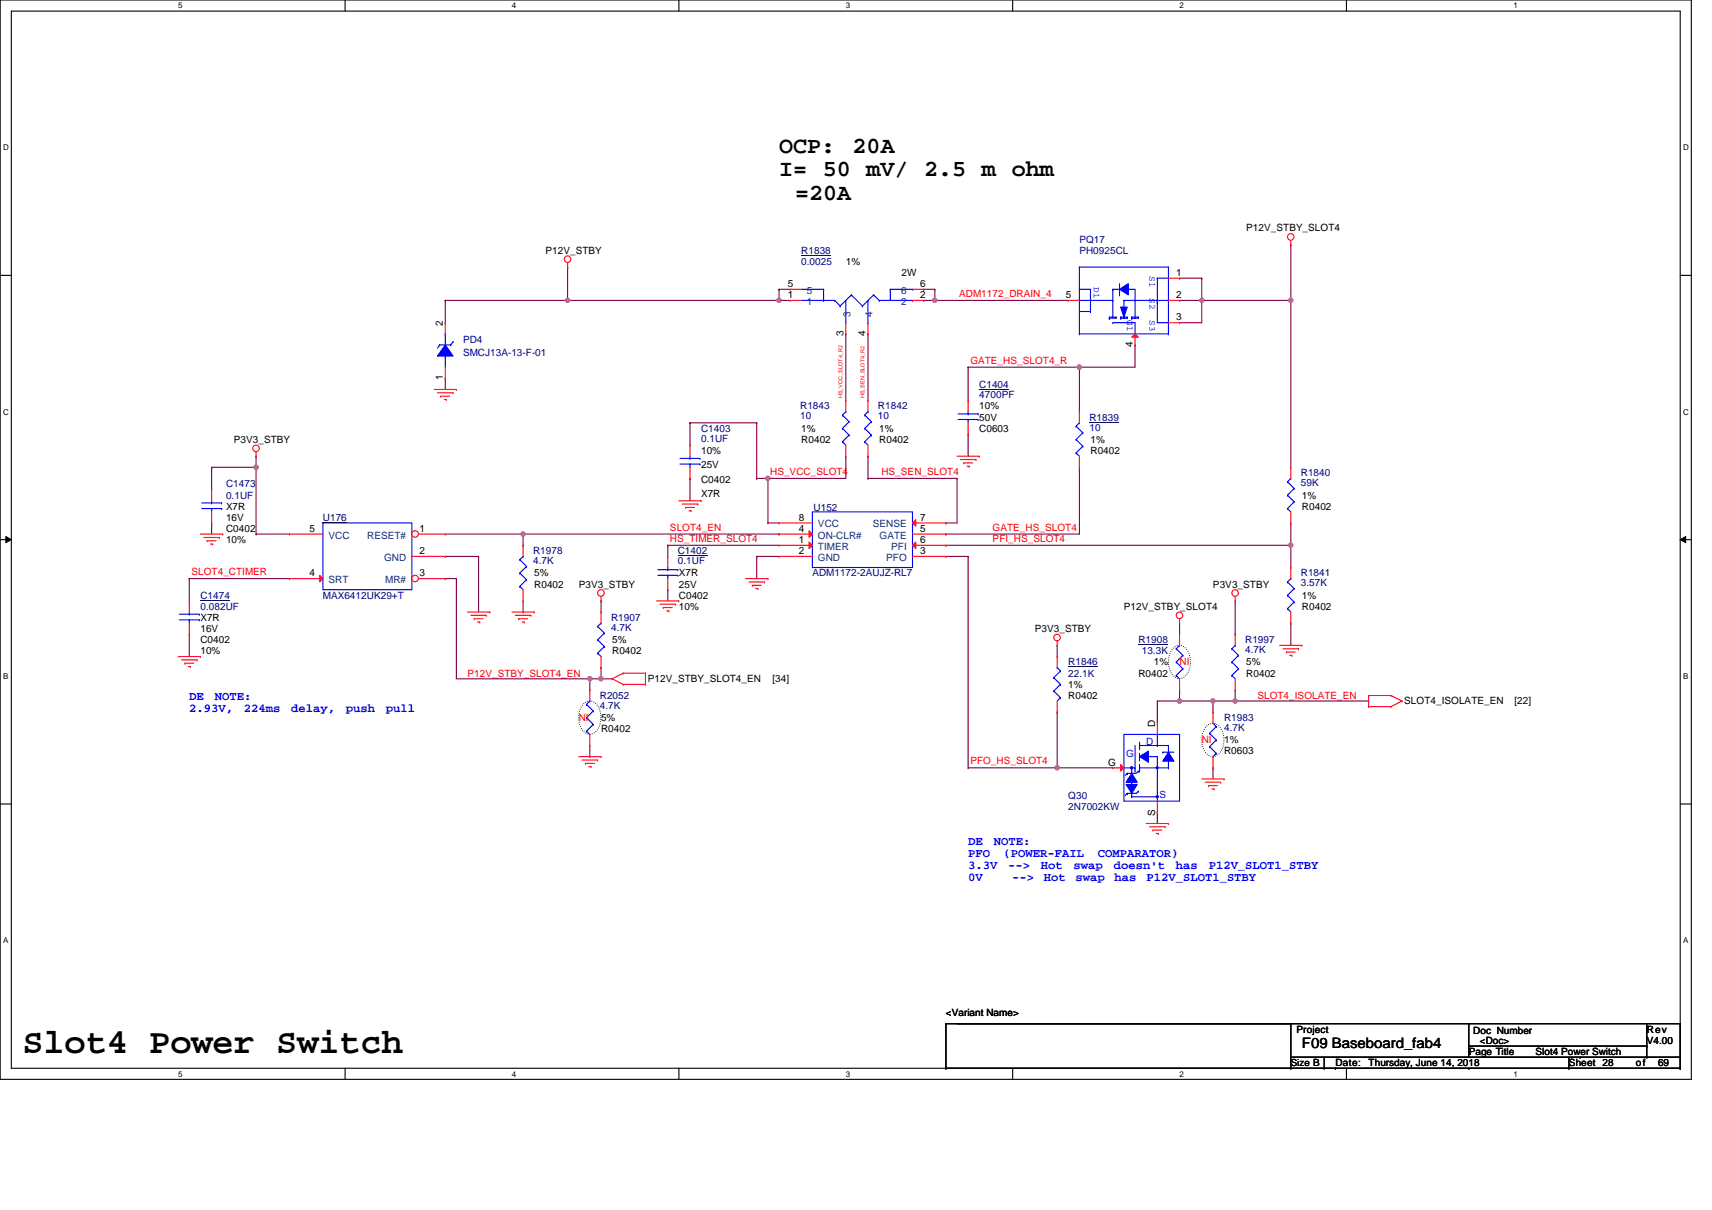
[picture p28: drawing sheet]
<svg xmlns="http://www.w3.org/2000/svg" width="297mm" height="210mm" viewBox="0 0 297 210" stroke-linecap="round" stroke-linejoin="round" font-family="sans-serif">
<defs><g id="words">
<text font-size="6.1" x="3.9" y="182.7">Slot4 Power Switch</text>
<g font-size="4">
<text x="135.2" y="26.5">OCP:</text>
<text x="147.9" y="26.5">20A</text>
<text x="135.2" y="30.6">I= 50 mV/ 2.5 m ohm</text>
<text x="138" y="34.6">=20A</text>
</g>
<text font-size="2.5" x="225.9" y="181.8">F09 Baseboard_fab4</text>
<g font-size="2.1" fill="#00f">
<text x="32.8" y="121.5">DE</text>
<text x="32.8" y="123.6">2.93V,</text>
<text x="37.3" y="121.5">NOTE:</text>
<text x="42.3" y="123.6">224ms</text>
<text x="50.5" y="123.6">delay,</text>
<text x="60" y="123.6">push</text>
<text x="66.9" y="123.6">pull</text>
<text x="168" y="146.6">DE</text>
<text x="168" y="148.7">PFO</text>
<text x="172.4" y="146.6">NOTE:</text>
<text x="174.1" y="148.7">(POWER-FAIL</text>
<text x="190.5" y="148.7">COMPARATOR)</text>
<text x="168" y="150.8">3.3V</text>
<text x="168" y="152.9">0V</text>
<text x="174.9" y="150.8">--&gt;</text>
<text x="175.6" y="152.9">--&gt;</text>
<text x="180.6" y="150.8">Hot</text>
<text x="181.1" y="152.9">Hot</text>
<text x="186.3" y="150.8">swap</text>
<text x="186.6" y="152.9">swap</text>
<text x="193.2" y="150.8">doesn't</text>
<text x="193.4" y="152.9">has</text>
<text x="198.9" y="152.9">P12V_SLOT1_STBY</text>
<text x="204" y="150.8">has</text>
<text x="209.7" y="150.8">P12V_SLOT1_STBY</text>
</g>
<g font-size="1.7">
<text x="216.2" y="40.2">P12V_STBY_SLOT4</text>
<text x="94.6" y="44">P12V_STBY</text>
<text x="146.7" y="45.9">1%</text>
<text x="156.4" y="47.9">2W</text>
<text x="204.1" y="47.9">1</text>
<text x="136.7" y="49.8">5</text>
<text x="136.7" y="51.7">1</text>
<text x="159.7" y="51.7">2</text>
<text x="159.7" y="49.8">6</text>
<text x="185" y="51.7">5</text>
<text x="204.1" y="51.7">2</text>
<text x="76.9" y="56.6" transform="rotate(-90 76.9 56.6)">2</text>
<text x="146.3" y="58.3" transform="rotate(-90 146.3 58.3)">3</text>
<text x="150.2" y="58.3" transform="rotate(-90 150.2 58.3)">4</text>
<text x="204.1" y="55.6">3</text>
<text x="76.9" y="66" transform="rotate(-90 76.9 66)">1</text>
<text x="196.5" y="60.2" transform="rotate(-90 196.5 60.2)">4</text>
<text x="169.9" y="71">10%</text>
<text x="40.6" y="76.8">P3V3_STBY</text>
<text x="139" y="74.9">1%</text>
<text x="139" y="76.8">R0402</text>
<text x="152.5" y="74.9">1%</text>
<text x="152.5" y="76.8">R0402</text>
<text x="169.9" y="74.9">C0603</text>
<text x="169.9" y="73">50V</text>
<text x="189.2" y="76.8">1%</text>
<text x="121.6" y="78.8">10%</text>
<text x="121.6" y="81.3">25V</text>
<text x="121.6" y="83.8">C0402</text>
<text x="189.2" y="78.8">R0402</text>
<text x="39.2" y="88.4">X7R</text>
<text x="121.6" y="86.3">X7R</text>
<text x="225.9" y="86.5">1%</text>
<text x="225.9" y="88.4">R0402</text>
<text x="39.2" y="90.3">16V</text>
<text x="39.2" y="92.3">C0402</text>
<text x="39.2" y="94.2">10%</text>
<text x="53.7" y="92.2">5</text>
<text x="72.8" y="92.2">1</text>
<text x="138.6" y="94.2">1</text>
<text x="138.6" y="92.2">4</text>
<text x="138.6" y="90.3">8</text>
<text x="159.7" y="92.2">5</text>
<text x="159.7" y="94.2">6</text>
<text x="159.7" y="90.3">7</text>
<text x="53.7" y="100">4</text>
<text x="72.8" y="96.1">2</text>
<text x="72.8" y="100">3</text>
<text x="92.7" y="100">5%</text>
<text x="92.7" y="101.9">R0402</text>
<text x="100.4" y="101.9">P3V3_STBY</text>
<text x="117.8" y="100">X7R</text>
<text x="117.8" y="101.9">25V</text>
<text x="138.6" y="96.1">2</text>
<text x="159.7" y="96.1">3</text>
<text x="210.5" y="101.9">P3V3_STBY</text>
<text x="34.8" y="107.7">X7R</text>
<text x="117.8" y="103.8">C0402</text>
<text x="117.8" y="105.8">10%</text>
<text x="195" y="105.8">P12V_STBY_SLOT4</text>
<text x="225.9" y="103.8">1%</text>
<text x="225.9" y="105.8">R0402</text>
<text x="34.8" y="111.6">C0402</text>
<text x="34.8" y="113.5">10%</text>
<text x="34.8" y="109.6">16V</text>
<text x="106.2" y="111.6">5%</text>
<text x="106.2" y="113.5">R0402</text>
<text x="179.6" y="109.6">P3V3_STBY</text>
<text x="112.4" y="118.3">P12V_STBY_SLOT4_EN</text>
<text x="134" y="118.3">[34]</text>
<text x="185.4" y="119.3">1%</text>
<text x="197.5" y="117.4">R0402</text>
<text x="200.2" y="115.4">1%</text>
<text x="216.2" y="115.4">5%</text>
<text x="216.2" y="117.4">R0402</text>
<text x="104.3" y="125.1">5%</text>
<text x="185.4" y="121.2">R0402</text>
<text x="243.6" y="122.2">SLOT4_ISOLATE_EN</text>
<text x="262.8" y="122.2">[22]</text>
<text x="104.3" y="127">R0402</text>
<text x="200.4" y="126" transform="rotate(-90 200.4 126)">D</text>
<text x="212.4" y="130.9">R0603</text>
<text x="212.4" y="128.9">1%</text>
<text x="192.3" y="132.8">G</text>
<text x="200.4" y="141.5" transform="rotate(-90 200.4 141.5)">S</text>
<text x="164.1" y="176.2">&lt;Variant Name&gt;</text>
<text x="224.9" y="179.1">Project</text>
<text x="255.6" y="179.3">Doc Number</text>
<text x="285.7" y="179.1">Rev</text>
<text x="224" y="184.9">Size B</text>
<text x="231.7" y="184.9">Date:</text>
<text x="237.5" y="184.9">Thursday, June 14, 2018</text>
<text x="254.8" y="183">Page Title</text>
<text x="256.8" y="181.1">&lt;Doc&gt;</text>
<text x="266.4" y="183">Slot4 Power Switch</text>
<text x="272.2" y="184.9">Sheet 28</text>
<text x="283.8" y="184.9">of</text>
<text x="285.7" y="181.1">V4.00</text>
<text x="287.7" y="184.9">69</text>
</g>
<g font-size="1.7" fill="#000080">
<text x="139" y="44">R1838</text>
<text x="139" y="45.9">0.0025</text>
<text x="187.3" y="42.1">PQ17</text>
<text x="187.3" y="44">PH0925CL</text>
<text x="80.3" y="59.5">PD4</text>
<text x="80.3" y="61.8">SMCJ13A-13-F-01</text>
<text x="138.8" y="71">R1843</text>
<text x="152.3" y="71">R1842</text>
<text x="169.9" y="67.4">C1404</text>
<text x="169.9" y="69.1">4700PF</text>
<text x="121.6" y="74.9">C1403</text>
<text x="121.6" y="76.6">0.1UF</text>
<text x="138.8" y="72.8">10</text>
<text x="152.3" y="72.8">10</text>
<text x="189" y="73">R1839</text>
<text x="189" y="74.7">10</text>
<text x="225.7" y="82.6">R1840</text>
<text x="39.2" y="84.5">C1473</text>
<text x="39.2" y="86.5">0.1UF</text>
<text x="141.2" y="88.6">U152</text>
<text x="225.7" y="84.3">59K</text>
<text x="56" y="90.3">U176</text>
<text x="92.5" y="96.1">R1978</text>
<text x="92.5" y="97.9">4.7K</text>
<text x="117.6" y="96.1">C1402</text>
<text x="117.6" y="97.9">0.1UF</text>
<text x="140.9" y="100">ADM1172-2AUJZ-RL7</text>
<text x="225.7" y="100">R1841</text>
<text x="225.7" y="101.7">3.57K</text>
<text x="34.8" y="103.8">C1474</text>
<text x="34.8" y="105.8">0.082UF</text>
<text x="56" y="103.8">MAX6412UK29+T</text>
<text x="106" y="107.7">R1907</text>
<text x="106" y="109.5">4.7K</text>
<text x="197.5" y="111.6">R1908</text>
<text x="198.1" y="113.5">13.3K</text>
<text x="216" y="111.6">R1997</text>
<text x="216" y="113.3">4.7K</text>
<text x="185.4" y="115.4">R1846</text>
<text x="185.4" y="117.4">22.1K</text>
<text x="104.1" y="121.2">R2052</text>
<text x="104.1" y="123">4.7K</text>
<text x="212.4" y="125.1">R1983</text>
<text x="212.4" y="126.8">4.7K</text>
<text x="185.4" y="138.6">Q30</text>
<text x="185.4" y="140.5">2N7002KW</text>
</g>
<g font-size="1.7" fill="#004080">
<text x="140" y="51">5</text>
<text x="140" y="52.9">1</text>
<text x="156.4" y="52.9">2</text>
<text x="156.4" y="51">6</text>
<text x="147.5" y="55" transform="rotate(-90 147.5 55)">3</text>
<text x="151.4" y="55" transform="rotate(-90 151.4 55)">4</text>
<text x="57" y="93.4">VCC</text>
<text x="63.7" y="93.4">RESET#</text>
<text x="141.9" y="95.4">TIMER</text>
<text x="141.9" y="93.4">ON-CLR#</text>
<text x="141.9" y="91.5">VCC</text>
<text x="151.4" y="91.5">SENSE</text>
<text x="152.6" y="93.4">GATE</text>
<text x="154.6" y="95.4">PFI</text>
<text x="57" y="101.2">SRT</text>
<text x="66.6" y="97.3">GND</text>
<text x="66.8" y="101.2">MR#</text>
<text x="141.9" y="97.3">GND</text>
<text x="153.8" y="97.3">PFO</text>
</g>
<g font-size="1.7" fill="#f00">
<text x="166.4" y="51.5">ADM1172_DRAIN_4</text>
<text x="168.4" y="63.1">GATE_HS_SLOT4_R</text>
<text x="133.6" y="82.4">HS_VCC_SLOT4</text>
<text x="152.9" y="82.4">HS_SEN_SLOT4</text>
<text x="116.2" y="94">HS_TIMER_SLOT4</text>
<text x="116.2" y="92.1">SLOT4_EN</text>
<text x="172.2" y="92.1">GATE_HS_SLOT4</text>
<text x="172.2" y="94">PFI_HS_SLOT4</text>
<text x="33.2" y="99.8">SLOT4_CTIMER</text>
<text x="81.1" y="117.4">P12V_STBY_SLOT4_EN</text>
<text x="204.7" y="115.4">NI</text>
<text x="100.4" y="125.1">NI</text>
<text x="218.2" y="121.2">SLOT4_ISOLATE_EN</text>
<text x="208.5" y="128.9">NI</text>
<text x="168.4" y="132.6">PFO_HS_SLOT4</text>
</g>
<g font-size="1.7" fill="#00f">
<text x="195.4" y="131.4">G</text>
<text x="198.9" y="129.3">D</text>
<text x="201.2" y="138.5">S</text>
</g>
<g font-size="1.6" fill="#00f">
<text x="199.5" y="47.9" transform="rotate(90 199.5 47.9)">S1</text>
<text x="189.8" y="49.8" transform="rotate(90 189.8 49.8)">D1</text>
<text x="199.5" y="51.7" transform="rotate(90 199.5 51.7)">S2</text>
<text x="195.6" y="55.6" transform="rotate(90 195.6 55.6)">G1</text>
<text x="199.5" y="55.6" transform="rotate(90 199.5 55.6)">S3</text>
</g>
<g font-size="1.4">
<text x="30.9" y="1.5">5</text>
<text x="88.8" y="1.5">4</text>
<text x="146.7" y="1.5">3</text>
<text x="204.7" y="1.5">2</text>
<text x="262.6" y="1.5">1</text>
<text x=".5" y="26.1">D</text>
<text x="292" y="26.1">D</text>
<text x=".5" y="71.9">C</text>
<text x="292" y="71.9">C</text>
<text x=".5" y="117.8">B</text>
<text x="292" y="117.8">B</text>
<text x=".5" y="163.6">A</text>
<text x="292" y="163.6">A</text>
<text x="30.9" y="186.8">5</text>
<text x="88.8" y="186.8">4</text>
<text x="146.7" y="186.8">3</text>
<text x="204.7" y="186.8">2</text>
<text x="262.6" y="186.8">1</text>
</g>
<g font-size="1" fill="#f00">
<text x="146.2" y="69.1" transform="rotate(-90 146.2 69.1)">HS_VCC_SLOT4_R2</text>
<text x="150" y="69.1" transform="rotate(-90 150 69.1)">HS_SEN_SLOT4_R2</text>
</g>
</g></defs>
<path d="M0 0h293.5v187.2h-293.5zM2 1.9h289.5v183.4h-289.5z" fill="none" stroke="#000" stroke-width=".19"/>
<g fill="#fff">
<path d="M30.9 .2h.8v1.6h-.8z"/>
<path d="M30.9 185.5h.8v1.6h-.8z"/>
</g>
<path d="M59.9 0v1.9M59.9 185.3v1.9" fill="none" stroke="#000" stroke-width=".19"/>
<g fill="#fff">
<path d="M88.8 .2h.8v1.6h-.8z"/>
<path d="M88.8 185.5h.8v1.6h-.8z"/>
</g>
<path d="M117.8 0v1.9M117.8 185.3v1.9" fill="none" stroke="#000" stroke-width=".19"/>
<g fill="#fff">
<path d="M146.7 .2h.8v1.6h-.8z"/>
<path d="M146.7 185.5h.8v1.6h-.8z"/>
</g>
<path d="M175.7 0v1.9M175.7 185.3v1.9" fill="none" stroke="#000" stroke-width=".19"/>
<g fill="#fff">
<path d="M204.7 .2h.7v1.6h-.7z"/>
<path d="M204.7 185.5h.7v1.6h-.7z"/>
</g>
<path d="M233.6 0v1.9M233.6 185.3v1.9" fill="none" stroke="#000" stroke-width=".19"/>
<g fill="#fff">
<path d="M262.6 .2h.7v1.6h-.7z"/>
<path d="M262.6 185.5h.7v1.6h-.7z"/>
<path d="M.5 24.8h1v1.6h-1z"/>
<path d="M292 24.8h1v1.6h-1z"/>
<path d="M.5 70.7h1v1.5h-1z"/>
<path d="M292 70.7h1v1.5h-1z"/>
</g>
<path d="M0 47.8h2M291.5 47.8h2" fill="none" stroke="#000" stroke-width=".19"/>
<g fill="#fff">
<path d="M.5 116.5h.9v1.6h-.9z"/>
<path d="M292 116.5h.9v1.6h-.9z"/>
</g>
<path d="M0 93.6h2M291.5 93.6h2" fill="none" stroke="#000" stroke-width=".19"/>
<path d="M1 93.1l1 .5-1 .5zM291.5 93.6l1-.5v1z" fill="#000"/>
<path d="M1 93.1l1 .5-1 .5zM291.5 93.6l1-.5v1z" fill="none" stroke="#000" stroke-width=".17"/>
<g fill="#fff">
<path d="M.5 162.4h.9v1.5h-.9z"/>
<path d="M292 162.4h.9v1.5h-.9z"/>
</g>
<path d="M0 139.5h2M291.5 139.5h2" fill="none" stroke="#000" stroke-width=".19"/>
<path d="M203.4 112.6a1.52 1.52 0 0 1 1.5-.6 1.52 1.52 0 0 1 1.2 1 3.7 3.7 0 0 1-.6 4.4 1.53 1.53 0 0 1-2.4-.8 4 4 0 0 1 .3-4zM101.1 122.2a1.54 1.54 0 0 1 1.5-.6 1.54 1.54 0 0 1 1.2 1.1 3.7 3.7 0 0 1-.6 4.4 1.55 1.55 0 0 1-2.4-.8 4 4 0 0 1 .3-4.1zM209.2 126.1a1.54 1.54 0 0 1 2.7 .4 3.7 3.7 0 0 1-.6 4.4 1.55 1.55 0 0 1-2.4-.7 4 4 0 0 1 .3-4.1z" fill="none" stroke="#000" stroke-width=".19" stroke-dasharray="0 .4"/>
<path d="M77.3 52.1h.1M77.3 52.1v3.9M98.5 46.3h.1M98.5 46.3v5.8h-21.2M77.3 65.6h.1M77.3 65.6v2" fill="none" stroke="#800040" stroke-width=".19"/>
<circle cx="98.5" cy="52.1" r=".38" fill="#f0f"/>
<circle cx="98.5" cy="52.1" r=".38" fill="none" stroke="#f0f" stroke-width=".19"/>
<path d="M98.5 52.1h.1M98.5 52.1h36.7" fill="none" stroke="#800040" stroke-width=".19"/>
<circle cx="135.2" cy="52.1" r=".38" fill="#f0f"/>
<circle cx="135.2" cy="52.1" r=".38" fill="none" stroke="#f0f" stroke-width=".19"/>
<path d="M135.2 50.2h.1M135.2 52.1h.1M135.2 50.2h1.9M135.2 50.2v1.9M135.2 52.1h1.9M160.2 52.1h.1M160.2 50.2h.1M160.2 50.2h2M160.2 52.1h25.2M162.2 50.2h.1M162.2 52.1h.1M162.2 50.2v1.9" fill="none" stroke="#800040" stroke-width=".19"/>
<circle cx="162.2" cy="52.1" r=".38" fill="#f0f"/>
<circle cx="162.2" cy="52.1" r=".38" fill="none" stroke="#f0f" stroke-width=".19"/>
<path d="M208.5 52.1h.1M224 42.5h.1M224 42.5v9.6h-15.5" fill="none" stroke="#800040" stroke-width=".19"/>
<circle cx="223.9" cy="52.1" r=".38" fill="#f0f"/>
<circle cx="223.9" cy="52.1" r=".38" fill="none" stroke="#f0f" stroke-width=".19"/>
<path d="M131.3 83h.1M131.3 83h1.9M133.2 90.7h.1M133.2 90.7h2" fill="none" stroke="#800040" stroke-width=".19"/>
<circle cx="133.2" cy="83" r=".38" fill="#f0f"/>
<circle cx="133.2" cy="83" r=".38" fill="none" stroke="#f0f" stroke-width=".19"/>
<g fill="none" stroke="#800040" stroke-width=".19">
<path d="M196.9 59.8h.1M196.9 59.8v3.9h-9.6M224 52.1h.1M224 52.1v29M119.7 73.3h.1M119.7 73.3h11.6M119.7 73.3v3.9M131.3 73.3h.1M131.3 73.3v9.7M146.7 79.1h.1M146.7 79.1v3.9h-13.5M150.6 79.1h.1"/>
<path d="M150.6 79.1v3.9M168 75.3h.1M168 63.7h.1M168 63.7v5.8M168 75.3v3.8M187.3 63.7h.1M187.3 63.7v7.7M119.7 83h.1M119.7 83v3.9M131.3 96.5h.1M131.3 96.5v3.9M131.3 96.5h3.9"/>
<path d="M133.2 83h.1M133.2 83v7.7M150.6 83h.1M150.6 83h15.4M164.1 90.7h.1M164.1 92.6h.1M164.1 94.6h.1M164.1 94.6h59.9M166 83h.1M166 83v7.7h-1.9M187.3 81.1h.1M187.3 81.1v11.5h-23.2"/>
<path d="M224 90.7h.1M224 94.6h.1M224 90.7v7.7M224 108.1h.1M224 108.1v3.9"/>
</g>
<circle cx="223.9" cy="94.6" r=".38" fill="#f0f"/>
<circle cx="223.9" cy="94.6" r=".38" fill="none" stroke="#f0f" stroke-width=".19"/>
<path d="M168 63.7h.1M168 63.7h19.3" fill="none" stroke="#800040" stroke-width=".19"/>
<circle cx="187.3" cy="63.7" r=".38" fill="#f0f"/>
<circle cx="187.3" cy="63.7" r=".38" fill="none" stroke="#f0f" stroke-width=".19"/>
<path d="M204.7 48.3h.1M204.7 48.3h3.8M208.5 48.3h.1M208.5 48.3v3.8" fill="none" stroke="#800040" stroke-width=".19"/>
<circle cx="208.5" cy="52.1" r=".38" fill="#f0f"/>
<circle cx="208.5" cy="52.1" r=".38" fill="none" stroke="#f0f" stroke-width=".19"/>
<g fill="none" stroke="#800040" stroke-width=".19">
<path d="M146.7 57.9h.1M146.7 57.9v11.6M150.6 57.9h.1M150.6 57.9v11.6M204.7 52.1h.1M204.7 56h.1M204.7 52.1h3.8M208.5 52.1h.1M208.5 52.1v3.9h-3.8M44.4 79.1h.1M44.4 79.1v2h-7.7M36.7 81.1h.1"/>
<path d="M36.7 81.1v3.8"/>
</g>
<circle cx="44.4" cy="81.1" r=".38" fill="#f0f"/>
<circle cx="44.4" cy="81.1" r=".38" fill="none" stroke="#f0f" stroke-width=".19"/>
<g fill="none" stroke="#800040" stroke-width=".19">
<path d="M36.7 90.7h.1M36.7 90.7v1.9M44.4 81.1h.1M44.4 92.6h.1M44.4 81.1v11.5M44.4 92.6h5.8M77.3 96.5h.1M77.3 92.6h13.5M77.3 96.5h5.7M83 96.5h.1M83 96.5v9.7M90.8 92.6h.1"/>
<path d="M115.9 94.6h.1M115.9 94.6v1.9M115.9 94.6h19.3M32.8 100.4h.1M32.8 110h.1M32.8 100.4h17.4M32.8 100.4v3.8M32.8 110v3.9M115.9 102.3h.1M115.9 102.3v1.9M183.4 133.2h.1M183.4 133.2h9.7"/>
</g>
<circle cx="183.4" cy="133.2" r=".38" fill="#f0f"/>
<circle cx="183.4" cy="133.2" r=".38" fill="none" stroke="#f0f" stroke-width=".19"/>
<g fill="none" stroke="#800040" stroke-width=".19">
<path d="M164.1 96.5h.1M164.1 96.5h3.9M168 96.5h.1M168 96.5v36.7M77.3 100.4h.1M77.3 100.4h1.9M79.2 100.4h.1M79.2 100.4v17.4h23.1M102.3 117.8h.1M104.3 104.2h.1M104.3 115.8h.1M104.3 117.8h.1"/>
<path d="M104.3 117.8h1.9M104.3 104.2v2M104.3 115.8v2M183.4 112h.1M183.4 112v1.9M168 133.2h.1M183.4 123.5h.1M183.4 123.5v9.7h-15.4M200.8 121.6h.1M200.8 121.6v3.9M200.8 121.6h3.9M204.7 121.6h.1"/>
<path d="M200.8 140.9h.1M200.8 140.9v2"/>
</g>
<circle cx="104.3" cy="117.7" r=".38" fill="#f0f"/>
<circle cx="104.3" cy="117.7" r=".38" fill="none" stroke="#f0f" stroke-width=".19"/>
<path d="M90.8 94.6h.1M135.2 92.6h.1M135.2 92.6h-44.4v2" fill="none" stroke="#800040" stroke-width=".19"/>
<circle cx="90.7" cy="92.6" r=".38" fill="#f0f"/>
<circle cx="90.7" cy="92.6" r=".38" fill="none" stroke="#f0f" stroke-width=".19"/>
<path d="M90.8 106.2h.1M90.8 104.2v2M204.7 108.1h.1M204.7 119.7h.1M204.7 108.1v1.9M204.7 119.7v1.9" fill="none" stroke="#800040" stroke-width=".19"/>
<circle cx="204.6" cy="121.6" r=".38" fill="#f0f"/>
<circle cx="204.6" cy="121.6" r=".38" fill="none" stroke="#f0f" stroke-width=".19"/>
<path d="M204.7 121.6h9.6M210.5 121.6h.1M210.5 133.2h.1M210.5 123.5h.1M210.5 121.6v1.9M210.5 133.2v1.9M214.3 121.6h.1" fill="none" stroke="#800040" stroke-width=".19"/>
<circle cx="210.4" cy="121.6" r=".38" fill="#f0f"/>
<circle cx="210.4" cy="121.6" r=".38" fill="none" stroke="#f0f" stroke-width=".19"/>
<path d="M214.3 110h.1M214.3 104.2v5.8M214.3 119.7v1.9M214.3 121.6h.1M214.3 121.6h23.2M237.5 121.6h.1" fill="none" stroke="#800040" stroke-width=".19"/>
<circle cx="214.3" cy="121.6" r=".38" fill="#f0f"/>
<circle cx="214.3" cy="121.6" r=".38" fill="none" stroke="#f0f" stroke-width=".19"/>
<path d="M102.3 119.7h.1M102.3 117.8v1.9" fill="none" stroke="#800040" stroke-width=".19"/>
<circle cx="102.3" cy="117.7" r=".38" fill="#f0f"/>
<circle cx="102.3" cy="117.7" r=".38" fill="none" stroke="#f0f" stroke-width=".19"/>
<path d="M102.3 117.8h2M104.3 117.8h.1M102.3 131.3h.1M102.3 129.3v2" fill="none" stroke="#800040" stroke-width=".19"/>
<g fill="none" stroke="#f00" stroke-width=".19">
<path d="M98.5 46.3h.1M98.5 45.6v.7M137.1 50.2h.1M137.1 52.1h.1M137.1 52.1h1.9M137.1 50.2h1.9M146.7 57.9h.1M146.7 56v1.9M150.6 57.9h.1M150.6 56v1.9M158.3 52.1h1.9M158.3 50.2h1.9"/>
<path d="M160.2 52.1h.1M160.2 50.2h.1M224 42.5h.1M224 41.7v.8M44.4 79.1h.1M44.4 78.4v.7M75.3 67.6h3.9M75.9 68.1h2.7M76.5 68.7h.1M76.5 68.7h1.5M77.1 69.3h.3M77.4 69.3h.1"/>
<path d="M78.6 68.1h.1M79.2 67.6h.1M119.7 77.2h.1M119.7 77.2v1.9M166 79.1h3.9M166.6 79.7h2.7M169.3 79.7h.1M169.9 79.1h.1M34.8 92.6h3.8M35.4 93.2h2.7M35.9 93.8h.1M35.9 93.8h1.6"/>
<path d="M36.5 94.4h.4M36.9 94.4h.1M38.1 93.2h.1M38.6 92.6h.1M90.8 94.6h.1M90.8 94.6v1.9M117.8 86.9h3.8M118.4 87.4h2.7M119 88h.1M119 88h1.5M119.5 88.6h.4M119.7 83h.1"/>
<path d="M119.7 81.1v1.9M119.9 88.6h.1M121.1 87.4h.1M121.6 86.9h.1M167.2 80.3h.1M167.2 80.3h1.6M167.8 80.9h.4M168.2 80.9h.1M30.9 113.9h3.9M31.5 114.5h2.7M32.1 115h.1M32.1 115h1.5"/>
<path d="M32.7 115.6h.3M33 115.6h.1M34.2 114.5h.1M34.8 113.9h.1M81.1 106.2h3.9M81.7 106.7h2.7M82.3 107.3h.1M82.3 107.3h1.5M82.8 107.9h.4M83.2 107.9h.1M84.4 106.7h.1M85 106.2h.1"/>
<path d="M88.8 106.2h3.9M89.4 106.7h2.7M90 107.3h.1M90 107.3h1.5M90.6 107.9h.3M90.8 104.2h.1M90.8 102.3v1.9M90.9 107.9h.1M92.1 106.7h.1M92.7 106.2h.1M104.3 104.2h.1M104.3 115.8h.1"/>
<path d="M104.3 106.2h.1M104.3 103.5v.7M104.3 106.2v1.9M104.3 113.9v1.9M106.2 117.8h.1M106.2 117.8l1.9 .9M108.1 116.8h.1M108.1 118.7h.1M108.1 116.8l-1.9 1M108.1 116.8h3.9M108.1 118.7h3.9M112 116.8h.1"/>
<path d="M112 118.7h.1M112 116.8v1.9M113.9 104.2h3.9M114.5 104.8h2.7M115.1 105.4h.1M115.1 105.4h1.5M115.7 106h.4M116.1 106h.1M117.2 104.8h.1M117.8 104.2h.1M129.4 100.4h3.8M130 101h2.6"/>
<path d="M130.5 101.5h.1M130.5 101.5h1.6M131.1 102.1h.4M131.5 102.1h.1M132.6 101h.1M133.2 100.4h.1M183.4 112h.1M183.4 113.9h.1M183.4 111.2v.8M183.4 113.9v1.9M204.7 108.1h.1M204.7 119.7h.1"/>
<path d="M204.7 110h.1M204.7 107.3v.8M204.7 110v2M204.7 117.8v1.9M214.3 104.2h.1M214.3 119.7h.1M214.3 110h.1M214.3 103.5v.7M214.3 110v2M214.3 117.8v1.9M222 112h3.9M222.6 112.5h2.7"/>
<path d="M223.2 113.1h.1M223.2 113.1h1.5M223.8 113.7h.4M224.2 113.7h.1M225.3 112.5h.1M225.9 112h.1M100.4 131.3h3.9M101 131.8h2.7M101.6 132.4h.1M101.6 132.4h1.5M102.1 133h.4M102.5 133h.1"/>
<path d="M103.7 131.8h.1M104.3 131.3h.1M183.4 123.5h.1M183.4 121.6v1.9M208.5 135.1h3.9M209.1 135.7h2.7M209.7 136.3h.1M209.7 136.3h1.5M210.2 136.9h.4M210.6 136.9h.1M211.8 135.7h.1M212.4 135.1h.1"/>
<path d="M237.5 122.6h.1M237.5 120.6h.1M237.5 120.6h3.8M237.5 122.6h3.8M237.5 120.6v2M241.3 120.6h.1M241.3 122.6h.1M241.3 120.6l2 1M243.3 121.6h.1M243.3 121.6l-2 1M198.9 142.9h3.8M199.5 143.4h2.6"/>
<path d="M200 144h.1M200 144h1.6M200.6 144.6h.4M201 144.6h.1M202.1 143.4h.1M202.7 142.9h.1"/>
<circle cx="98.5" cy="45" r=".57"/>
<circle cx="223.9" cy="41.1" r=".57"/>
<circle cx="44.4" cy="77.8" r=".57"/>
<circle cx="104.3" cy="102.9" r=".57"/>
<circle cx="183.4" cy="110.6" r=".57"/>
<circle cx="204.6" cy="106.7" r=".57"/>
<circle cx="214.3" cy="102.9" r=".57"/>
</g>
<g fill="none" stroke="#000" stroke-width=".19">
<path d="M164.1 177.6h.1M164.1 177.6h127.4M164.1 177.6v7.7M224 177.6h.1M224 177.6v7.7M254.8 177.6h.1M254.8 177.6v5.8M285.7 177.6v5.8M291.5 177.6h.1M291.5 177.6v7.7M164.1 185.3h.1M164.1 185.3h127.4"/>
<path d="M224 185.3h.1M224 183.4h67.5M229.8 185.3h.1M229.8 183.4v1.9M231.7 185.3h.1M254.8 185.3h.1M254.8 181.5h30.9M272.2 185.3h.1M272.2 183.4v1.9M274.1 183.4h.1M285.7 181.5h.1M285.7 183.4h.1"/>
<path d="M291.5 185.3h.1M291.5 183.4h.1"/>
</g>
<g fill="none" stroke="#00f" stroke-width=".19">
<path d="M139 52.1h5.8M139 50.2h3.9M142.9 50.2h.1M142.9 52.1h.1M142.9 50.2v1.9M144.8 52.1h.1M144.8 52.1l1 1M145.8 53.1h.1M146.7 56h.1M146.7 52.1v3.9M147.7 51.2h.1M147.7 51.2l-1.9 1.9"/>
<path d="M147.7 51.2l1.9 1.9M149.6 53.1h.1M150.6 56h.1M150.6 52.1v3.9M151.6 51.2h.1M151.6 51.2l-2 1.9M151.6 51.2l.9 .9M152.5 52.1h.1M152.5 52.1h5.8M154.5 50.2h.1M154.5 50.2h3.8M154.5 50.2v1.9"/>
<path d="M158.3 52.1h.1M158.3 50.2h.1M118 79.5h3.5M119.7 79.5h.1M119.7 79.1v.4M121.5 79.5h.1M90.2 99.4h.1M90.2 97.1h.1M90.2 99.4l1.2 1.2M90.2 97.1l1.2 1.2M90.8 96.5h.1M90.8 96.5l-.6 .6"/>
<path d="M91.4 98.3h.1M91.4 98.3l-1.2 1.1M118 80.5h3.5M119.7 80.5h.1M119.7 80.5v.6M121.5 80.5h.1M90.2 101.7h.1M90.2 101.7l.6 .6M91.4 100.6h.1M91.4 100.6l-1.2 1.1M103.7 113.3h.1M103.7 111h.1"/>
<path d="M103.7 108.7h.1M103.7 113.3l.6 .6M103.7 111l1.2 1.2M103.7 108.7l1.2 1.1M104.3 108.1h.1M104.3 108.1l-.6 .6M104.9 112.2h.1M104.9 109.8h.1M104.9 112.2l-1.2 1.1M104.9 109.8l-1.2 1.2M182.8 119.9h.1M182.8 117.6h.1"/>
<path d="M182.8 119.9l1.2 1.1M182.8 117.6l1.2 1.1M183.4 115.8h.1M183.4 115.8l.6 .6M184 118.7h.1M184 116.4h.1M184 118.7l-1.2 1.2M184 116.4l-1.2 1.2M204.1 117.2h.1M204.1 114.9h.1M204.1 112.5h.1M204.1 117.2l.6 .6"/>
<path d="M204.1 114.9l1.1 1.1M204.1 112.5l1.1 1.2M204.7 112h.1M204.7 112l-.6 .5M205.2 116h.1M205.2 113.7h.1M205.2 116l-1.1 1.2M205.2 113.7l-1.1 1.2M213.7 117.2h.1M213.7 114.9h.1M213.7 112.5h.1M213.7 117.2l.6 .6"/>
<path d="M213.7 114.9l1.2 1.1M213.7 112.5l1.2 1.2M214.3 112h.1M214.3 112l-.6 .5M214.9 116h.1M214.9 113.7h.1M214.9 116l-1.2 1.2M214.9 113.7l-1.2 1.2M184 121h.1M184 121l-.6 .6"/>
</g>
<path d="M139 44.3h5.2M185.4 115.7h5.1M197.5 111.8h5.2" fill="none" stroke="#000080" stroke-width=".17"/>
<path d="M194.2 50.2l1.6-1v2z" fill="#00f"/>
<path d="M194.2 50.2l1.6-1v2z" fill="none" stroke="#00f" stroke-width=".19"/>
<path d="M194.4 53.3h1.2l-.6 1.7z" fill="#00f"/>
<g fill="none" stroke="#00f" stroke-width=".19">
<path d="M187.3 50.2h.1M187.3 46.3h.1M187.3 57.9h.1M187.3 50.2h1.9v3.8M187.3 52.1h5.8M187.3 46.3h15.4M187.3 46.3v11.6M187.3 57.9h15.4M187.3 54h1.9M189.2 54h.1M189.2 52.1h.1M192.5 55.2h.1"/>
<path d="M192.5 55h.1M192.5 55h1.2M192.5 55v.2M193.1 56h.1M193.1 50.2h.1M193.1 52.1h.1M193.1 56h3.8v1.9M193.1 50.2h1.1M193.1 50.2v4.8M193.7 55h.1M193.7 55v.2h-1.2M194.2 51.2h.1"/>
<path d="M194.2 49.2v2M194.4 53.3h1.2l-.6 1.7zM194.4 55.2h.1M194.4 55h.1M194.4 55h1.2M194.4 55v.2M195 55h.1M195 52.1h.1M195 52.1h7.7M195 52.1v2.9M195.6 55h.1M195.6 55v.2h-1.2"/>
<path d="M195.8 50.2h.1M195.8 50.2h1.1v4.8M196.4 55.2h.1M196.4 55h.1M196.4 55h1.1M196.4 55v.2M196.9 57.9h.1M196.9 52.1h.1M196.9 55h.1M197.5 55h.1M197.5 55v.2h-1.1M200.8 52.5h.1"/>
<path d="M200.8 52.3h.1M200.8 52.1h.1M200.8 48.3h.1M200.8 48.3v7.7h1.9M200.8 48.3h1.9M202.7 56h.1M202.7 52.1h.1M202.7 46.3h.1M202.7 57.9h.1M202.7 46.3v11.6"/>
</g>
<path d="M185.4 52.1h.1M185.4 52.1h1.9M202.7 56h2M202.7 52.1h2M204.7 56h.1M204.7 52.1h.1" fill="none" stroke="#f00" stroke-width=".19"/>
<path d="M196.4 58.5l.5-.6 .6 .6z" fill="#f00"/>
<path d="M196.4 58.5l.5-.6 .6 .6zM196.9 59.8h.1M196.9 57.9v1.9M202.7 48.3h2M204.7 48.3h.1" fill="none" stroke="#f00" stroke-width=".19"/>
<path d="M140.9 88.8h17.4v9.6h-17.4z" fill="none" stroke="#00f" stroke-width=".19"/>
<path d="M140.4 94l.5 .6-.5 .6z" fill="#f00"/>
<path d="M135.2 94.6h.1M135.2 96.5h.1M135.2 94.6h5.7M135.2 96.5h5.7M140.4 94l.5 .6-.5 .6zM158.3 96.5h5.8M164.1 96.5h.1" fill="none" stroke="#f00" stroke-width=".19"/>
<path d="M140.4 92.1l.5 .5-.5 .6z" fill="#f00"/>
<path d="M135.2 92.6h.1M135.2 92.6h5.7M140.4 92.1l.5 .5-.5 .6zM158.3 92.6h5.8M164.1 92.6h.1" fill="none" stroke="#f00" stroke-width=".19"/>
<path d="M158.9 94v1.2l-.6-.6z" fill="#f00"/>
<path d="M158.3 94.6h5.8M158.9 94v1.2l-.6-.6zM164.1 94.6h.1" fill="none" stroke="#f00" stroke-width=".19"/>
<path d="M158.9 90.1v1.2l-.6-.6z" fill="#f00"/>
<g fill="none" stroke="#f00" stroke-width=".19">
<path d="M187.3 71.4h.1M187.3 71.4v1.9M187.3 79.1v2M36.7 84.9h.1M36.7 90.7h.1M36.7 84.9v2M36.7 88.8v1.9M115.9 96.5h.1M115.9 96.5v1.9M135.2 90.7h.1M135.2 90.7h5.7M158.3 90.7h5.8"/>
<path d="M158.9 90.1v1.2l-.6-.6zM164.1 90.7h.1M187.3 81.1h.1M224 90.7h.1M224 81.1h.1M224 81.1v1.9M224 88.8v1.9M32.8 104.2h.1M32.8 110h.1M32.8 104.2v2M32.8 108.1v1.9M102.3 119.7h.1"/>
<path d="M102.3 119.7v1.9M115.9 102.3h.1M115.9 100.4v1.9M102.3 129.3h.1M102.3 127.4v1.9"/>
</g>
<g fill="none" stroke="#00f" stroke-width=".19">
<path d="M186.7 78.6h.1M186.7 76.2h.1M186.7 73.9h.1M186.7 78.6l.6 .5M186.7 76.2l1.2 1.2M186.7 73.9l1.2 1.2M187.3 73.3h.1M187.3 73.3l-.6 .6M187.9 77.4h.1M187.9 75.1h.1M187.9 77.4l-1.2 1.2M187.9 75.1l-1.2 1.1"/>
<path d="M35 88.2h3.5M35 87.2h3.5M36.7 87.2h.1M36.7 88.2h.1M36.7 86.9v.3M36.7 88.2v.6M38.5 88.2h.1M38.5 87.2h.1M114.1 99.8h3.5M114.1 98.8h3.5M115.9 98.8h.1M115.9 99.8h.1"/>
<path d="M115.9 98.4v.4M115.9 99.8v.6M117.6 99.8h.1M117.6 98.8h.1M223.4 88.2h.1M223.4 85.9h.1M223.4 83.6h.1M223.4 88.2l.6 .6M223.4 85.9l1.1 1.2M223.4 83.6l1.1 1.1M224 83h.1M224 83l-.6 .6"/>
<path d="M224.5 87.1h.1M224.5 84.7h.1M224.5 87.1l-1.1 1.1M224.5 84.7l-1.1 1.2M31.1 107.5h3.5M31.1 106.6h3.5M32.8 106.6h.1M32.8 107.5h.1M32.8 106.2v.4M32.8 107.5v.6M34.6 107.5h.1M34.6 106.6h.1"/>
<path d="M101.8 126.8h.1M101.8 124.5h.1M101.8 122.2h.1M101.8 126.8l.5 .6M101.8 124.5l1.1 1.2M101.8 122.2l1.1 1.1M102.3 121.6h.1M102.3 121.6l-.5 .6M102.9 125.7h.1M102.9 123.3h.1M102.9 125.7l-1.1 1.1M102.9 123.3l-1.1 1.2"/>
</g>
<path d="M189 73.2h5.2M117.6 96.4h5.1M34.8 104.1h5.1" fill="none" stroke="#000080" stroke-width=".17"/>
<path d="M197.7 131.3l1.6-1v1.9z" fill="#00f"/>
<g fill="none" stroke="#00f" stroke-width=".19">
<path d="M196.9 133.8h.1M196.9 129.3v4.5M197.7 131.3l1.6-1v1.9zM197.7 129.9h.1M197.7 131.8h.1M197.7 133.8h.1M197.7 131.3h.1M197.7 129.3h.1M197.7 128.8v1.1M197.7 130.7v1.1M197.7 132.6v1.2M197.7 131.3h3.1v7.7"/>
<path d="M197.7 133.2h5M197.7 129.3h5M200.8 133.2h.1M200.8 129.3h.1M200.8 127.4v1.9M201.8 130.5h.1M201.8 130.5h1.9M202.7 133.2h.1M202.7 129.3h.1M202.7 129.3v1.2M202.7 132v1.2"/>
</g>
<path d="M196.4 134.2l.9 1.5h-1.9z" fill="#00f"/>
<g fill="none" stroke="#00f" stroke-width=".19">
<path d="M195.6 134.2h.1M195.6 137.6h.1M195.6 134.2h1.5M195.6 137.6h1.5M196.4 134.2l.9 1.5h-1.9zM196.4 134.7h.1M196.4 136.5h.1M196.4 138.2h.1M196.4 133.2v1.5M196.4 135.3v1.2M196.4 136.9v1.3M196.4 138.2h4.4"/>
<path d="M200.8 138.2h.1"/>
</g>
<path d="M196.2 133h.3v.3h-.3z" fill-rule="evenodd" fill="#00f"/>
<path d="M196.2 133h.3v.3h-.3z" fill="none" stroke="#00f" stroke-width=".19"/>
<path d="M195.4 136.1h1.9l-.9 1.5z" fill="#00f"/>
<path d="M195 133.2h1.9M195.4 136.1h1.9l-.9 1.5zM196.9 133.2h.1" fill="none" stroke="#00f" stroke-width=".19"/>
<circle cx="200.8" cy="138.2" r=".18" fill="#00f"/>
<g fill="none" stroke="#00f" stroke-width=".19">
<path d="M195 127.4h9.7v11.6h-9.7zM195.6 134.2h.1M195.6 137.6h.1M195.6 134.2l-.4 .3M195.6 137.6l-.4 .4M197.5 133.8h.1M197.5 137.2h.1M197.5 133.8l-.4 .4M197.5 137.2l-.4 .4"/>
<circle cx="200.8" cy="138.2" r=".18"/>
</g>
<path d="M202.7 130.5l1 1.5h-1.9z" fill="#00f"/>
<path d="M202.7 130.5l1 1.5h-1.9z" fill="none" stroke="#00f" stroke-width=".19"/>
<circle cx="200.8" cy="133.2" r=".19" fill="#00f"/>
<circle cx="200.8" cy="133.2" r=".19" fill="none" stroke="#00f" stroke-width=".19"/>
<path d="M200.8 125.5h.1M200.8 125.5v1.9" fill="none" stroke="#f00" stroke-width=".19"/>
<path d="M194.4 132.6l.6 .6-.6 .6z" fill="#f00"/>
<g fill="none" stroke="#f00" stroke-width=".19">
<path d="M224 98.4h.1M224 98.4v2M224 108.1h.1M224 106.2v1.9M193.1 133.2h.1M193.1 133.2h1.9M194.4 132.6l.6 .6-.6 .6zM200.8 139v1.9M210.5 123.5h.1M210.5 133.2h.1M210.5 123.5v2M210.5 131.3v1.9"/>
<path d="M200.8 140.9h.1"/>
</g>
<g fill="none" stroke="#00f" stroke-width=".19">
<path d="M76.3 59.8h.1M76.3 59.8l-.4 .6M76.3 59.8h1.9M77.3 57.9h.1M77.3 57.9v1.9M78.2 59.8h.1M78.6 59.3h.1M78.6 59.3l-.4 .5M77.3 61.8h.1M77.3 61.8v1.9M223.4 105.6h.1M223.4 103.3h.1"/>
<path d="M223.4 101h.1M223.4 105.6l.6 .6M223.4 103.3l1.1 1.1M223.4 101l1.1 1.1M224 100.4h.1M224 100.4l-.6 .6M224.5 104.4h.1M224.5 102.1h.1M224.5 104.4l-1.1 1.2M224.5 102.1l-1.1 1.2M209.9 127.2h.1M209.9 129.5h.1"/>
<path d="M209.9 127.2l1.1 1.2M209.9 129.5l1.1 1.2M210.5 131.3h.1M210.5 125.5l.5 .5M211 126h.1M211 128.4h.1M211 130.7h.1M211 126l-1.1 1.2M211 128.4l-1.1 1.1M211 130.7l-.5 .6"/>
</g>
<path d="M77.3 59.8l1.3 2h-2.7z" fill-rule="evenodd" fill="#00f"/>
<g fill="none" stroke="#00f" stroke-width=".19">
<path d="M77.3 59.8l1.3 2h-2.7zM150 76.6h.1M150 74.3h.1M150 72h.1M150 76.6l.6 .6M150 74.3l1.2 1.2M150 72l1.2 1.2M150.6 71.4h.1M150.6 71.4l-.6 .6M151.2 75.5h.1M151.2 73.2h.1M151.2 75.5l-1.2 1.1"/>
<path d="M151.2 73.2l-1.2 1.1M166.2 72.8h3.5M166.2 71.8h3.5M168 71.8h.1M168 72.8h.1M168 71.4v.4M168 72.8v.5M169.7 72.8h.1M169.7 71.8h.1M56 90.7h15.5v11.6h-15.5z"/>
</g>
<path d="M77.3 56h.1M77.3 56v1.9M77.3 65.6h.1M77.3 63.7v1.9M150.6 79.1h.1M150.6 69.5h.1M150.6 69.5v1.9M150.6 77.2v1.9M168 69.5h.1M168 75.3h.1M168 69.5v1.9M168 73.3v2" fill="none" stroke="#f00" stroke-width=".19"/>
<path d="M169.9 67.6h5.1M56 90.6h4.2" fill="none" stroke="#000080" stroke-width=".17"/>
<circle cx="72" cy="92.6" r=".57" fill="#fff"/>
<g fill="none" stroke="#f00" stroke-width=".19">
<path d="M71.5 96.5h5.8M72.6 92.6h4.7M77.3 92.6h.1M77.3 96.5h.1"/>
<circle cx="72" cy="92.6" r=".57"/>
</g>
<circle cx="72" cy="100.4" r=".57" fill="#fff"/>
<g fill="none" stroke="#f00" stroke-width=".19">
<path d="M50.2 92.6h.1M50.2 92.6h5.8M72.6 100.4h4.7M77.3 100.4h.1"/>
<circle cx="72" cy="100.4" r=".57"/>
</g>
<path d="M55.5 99.8l.5 .6-.5 .5z" fill="#f00"/>
<path d="M146.7 79.1h.1M146.7 69.5h.1M146.7 69.5v1.9M146.7 77.2v1.9M55.5 99.8l.5 .6-.5 .5zM50.2 100.4h.1M50.2 100.4h5.8" fill="none" stroke="#f00" stroke-width=".19"/>
<path d="M146.2 76.6h.1M146.2 74.3h.1M146.2 72h.1M146.2 76.6l.5 .6M146.2 74.3l1.1 1.2M146.2 72l1.1 1.2M146.7 71.4h.1M146.7 71.4l-.5 .6M147.3 75.5h.1M147.3 73.2h.1M147.3 75.5l-1.1 1.1M147.3 73.2l-1.1 1.1" fill="none" stroke="#00f" stroke-width=".19"/>
<circle cx="98.5" cy="52.1" r=".38" fill="#f0f"/>
<circle cx="98.5" cy="52.1" r=".38" fill="none" stroke="#f0f" stroke-width=".19"/>
<circle cx="135.2" cy="52.1" r=".38" fill="#f0f"/>
<circle cx="135.2" cy="52.1" r=".38" fill="none" stroke="#f0f" stroke-width=".19"/>
<circle cx="162.2" cy="52.1" r=".38" fill="#f0f"/>
<circle cx="162.2" cy="52.1" r=".38" fill="none" stroke="#f0f" stroke-width=".19"/>
<circle cx="223.9" cy="52.1" r=".38" fill="#f0f"/>
<circle cx="223.9" cy="52.1" r=".38" fill="none" stroke="#f0f" stroke-width=".19"/>
<circle cx="133.2" cy="83" r=".38" fill="#f0f"/>
<circle cx="133.2" cy="83" r=".38" fill="none" stroke="#f0f" stroke-width=".19"/>
<circle cx="223.9" cy="94.6" r=".38" fill="#f0f"/>
<circle cx="223.9" cy="94.6" r=".38" fill="none" stroke="#f0f" stroke-width=".19"/>
<circle cx="187.3" cy="63.7" r=".38" fill="#f0f"/>
<circle cx="187.3" cy="63.7" r=".38" fill="none" stroke="#f0f" stroke-width=".19"/>
<circle cx="208.5" cy="52.1" r=".38" fill="#f0f"/>
<circle cx="208.5" cy="52.1" r=".38" fill="none" stroke="#f0f" stroke-width=".19"/>
<circle cx="44.4" cy="81.1" r=".38" fill="#f0f"/>
<circle cx="44.4" cy="81.1" r=".38" fill="none" stroke="#f0f" stroke-width=".19"/>
<circle cx="183.4" cy="133.2" r=".38" fill="#f0f"/>
<circle cx="183.4" cy="133.2" r=".38" fill="none" stroke="#f0f" stroke-width=".19"/>
<circle cx="104.3" cy="117.7" r=".38" fill="#f0f"/>
<circle cx="104.3" cy="117.7" r=".38" fill="none" stroke="#f0f" stroke-width=".19"/>
<circle cx="90.7" cy="92.6" r=".38" fill="#f0f"/>
<circle cx="90.7" cy="92.6" r=".38" fill="none" stroke="#f0f" stroke-width=".19"/>
<circle cx="204.6" cy="121.6" r=".38" fill="#f0f"/>
<circle cx="204.6" cy="121.6" r=".38" fill="none" stroke="#f0f" stroke-width=".19"/>
<circle cx="210.4" cy="121.6" r=".38" fill="#f0f"/>
<circle cx="210.4" cy="121.6" r=".38" fill="none" stroke="#f0f" stroke-width=".19"/>
<circle cx="214.3" cy="121.6" r=".38" fill="#f0f"/>
<circle cx="214.3" cy="121.6" r=".38" fill="none" stroke="#f0f" stroke-width=".19"/>
<circle cx="102.3" cy="117.7" r=".38" fill="#f0f"/>
<circle cx="102.3" cy="117.7" r=".38" fill="none" stroke="#f0f" stroke-width=".19"/>
<use href="#words"/>
</svg>
